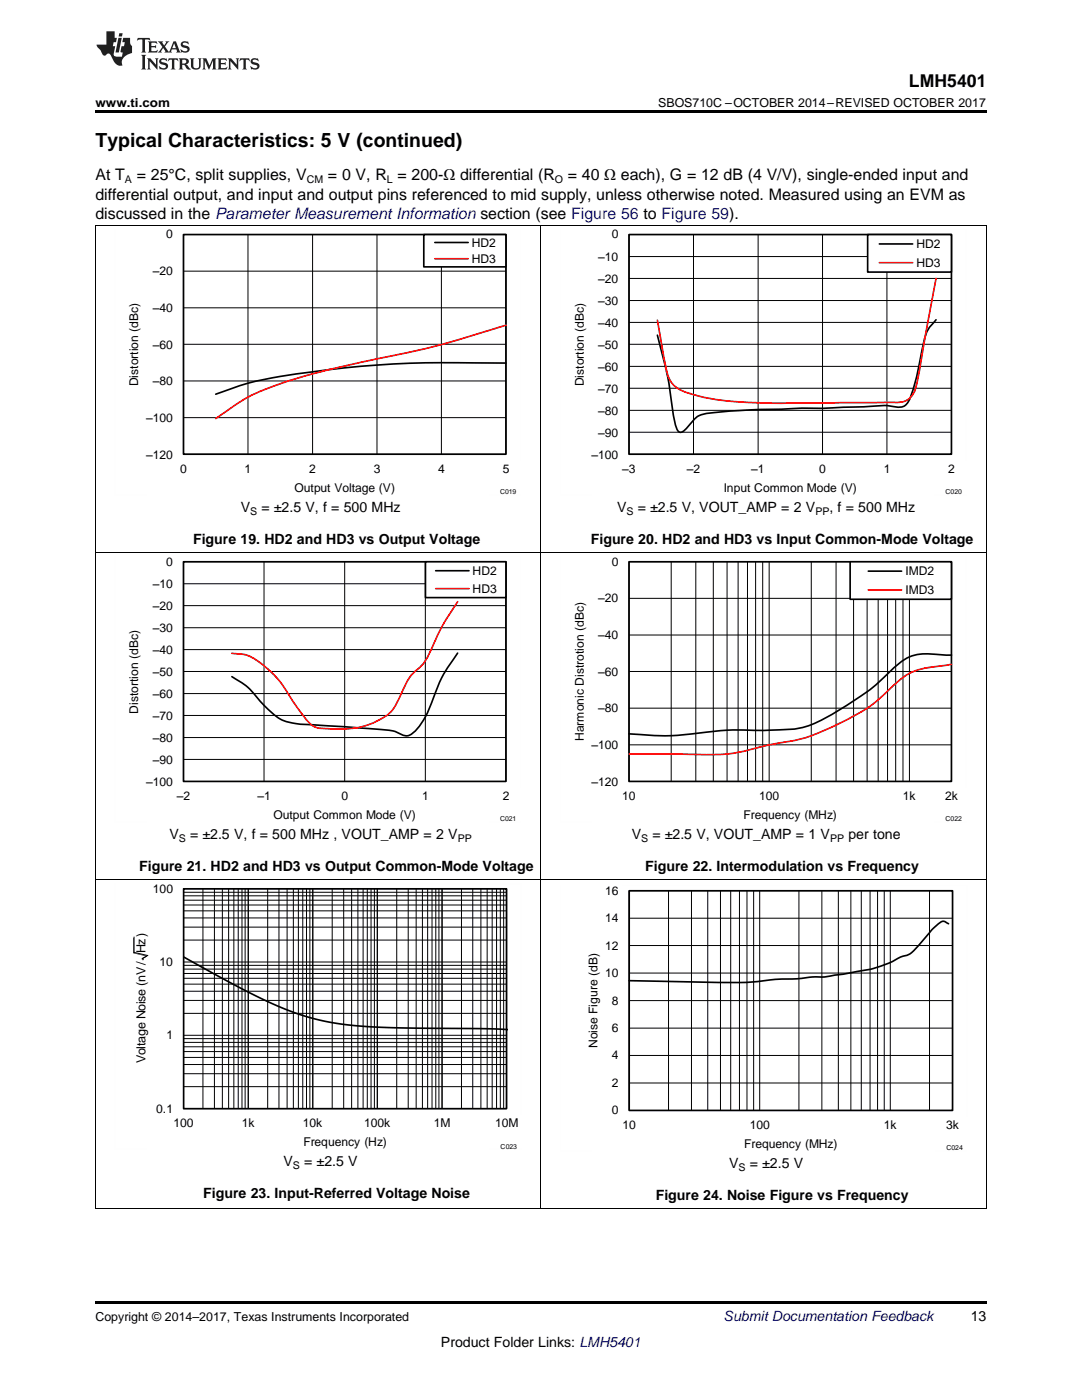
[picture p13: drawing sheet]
<svg xmlns="http://www.w3.org/2000/svg" width="216mm" height="279mm" viewBox="0 0 216 279" stroke-linecap="round" stroke-linejoin="round" font-family="sans-serif">
<defs><g id="words">
<text font-size="3.9" x="19" y="29.3">Typical Characteristics: 5 V (continued)</text>
<text font-size="3.5" x="181.4" y="17.3">LMH5401</text>
<g font-size="3.2">
<text x="19" y="36">At T</text>
<text x="27.3" y="36">= 25°C, split supplies, V</text>
<text x="65.4" y="36">= 0 V, R = 200-Ω differential (R</text>
<text x="113.3" y="36">= 40 Ω each), G = 12 dB (4 V/V), single-ended input and</text>
<text x="19" y="39.9">differential output, and input and output pins referenced to mid supply, unless otherwise noted. Measured using an EVM as</text>
<text x="19" y="43.7">discussed in the Parameter Measurement Information section (see Figure 56 to Figure 59).</text>
</g>
<g font-size="2.8">
<text x="48" y="102.2">V</text>
<text x="52.2" y="102.2">= ±2.5 V, f = 500 MHz</text>
<text x="123.1" y="102.2">V</text>
<text x="127.2" y="102.2">= ±2.5 V, VOUT_AMP = 2 V</text>
<text x="165.5" y="102.2">, f = 500 MHz</text>
<text x="38.5" y="108.5">Figure 19. HD2 and HD3 vs Output Voltage</text>
<text x="117.9" y="108.5">Figure 20. HD2 and HD3 vs Input Common-Mode Voltage</text>
<text x="33.8" y="167.5">V</text>
<text x="37.9" y="167.5">= ±2.5 V, f = 500 MHz , VOUT_AMP = 2 V</text>
<text x="126" y="167.5">V</text>
<text x="130.2" y="167.5">= ±2.5 V, VOUT_AMP = 1 V</text>
<text x="169.3" y="167.5">per tone</text>
<text x="27.8" y="173.8">Figure 21. HD2 and HD3 vs Output Common-Mode Voltage</text>
<text x="128.8" y="173.8">Figure 22. Intermodulation vs Frequency</text>
<text x="56.6" y="232.8">V</text>
<text x="60.7" y="232.8">= ±2.5 V</text>
<text x="145.5" y="233.2">V</text>
<text x="149.6" y="233.2">= ±2.5 V</text>
<text x="40.6" y="239.1">Figure 23. Input-Referred Voltage Noise</text>
<text x="130.8" y="239.5">Figure 24. Noise Figure vs Frequency</text>
<text x="193.7" y="263.6">13</text>
<text x="88" y="268.9">Product Folder Links: LMH5401</text>
</g>
<text font-size="2.8" fill="#0000c8" x="144.4" y="263.6">Submit Documentation Feedback</text>
<g font-size="2.5">
<text x="19" y="21.4">www.ti.com</text>
<text x="131.3" y="21.4">SBOS710C –OCTOBER 2014–REVISED OCTOBER 2017</text>
<text x="29.1" y="212.2" transform="rotate(-90 29.1 212.2)">Voltage Noise (nV/ Hz)</text>
<text x="19" y="263.6">Copyright © 2014–2017, Texas Instruments Incorporated</text>
</g>
<g font-size="2.4">
<text x="33.2" y="47.6">0</text>
<text x="122.1" y="47.6">0</text>
<text x="94.1" y="49.2">HD2</text>
<text x="94.1" y="52.4">HD3</text>
<text x="119.4" y="52">±10</text>
<text x="182.9" y="49.5">HD2</text>
<text x="182.9" y="53.2">HD3</text>
<text x="30.5" y="54.9">±20</text>
<text x="119.4" y="56.4">±20</text>
<text x="30.5" y="62.3">±40</text>
<text x="119.4" y="65.2">±40</text>
<text x="119.4" y="60.8">±30</text>
<text x="30.5" y="69.6">±60</text>
<text x="119.4" y="69.6">±50</text>
<text x="27.6" y="77.1" transform="rotate(-90 27.6 77.1)">Distortion (dBc)</text>
<text x="30.5" y="76.9">±80</text>
<text x="116.5" y="77.1" transform="rotate(-90 116.5 77.1)">Distortion (dBc)</text>
<text x="119.4" y="74">±60</text>
<text x="119.4" y="82.7">±80</text>
<text x="119.4" y="78.3">±70</text>
<text x="29.1" y="84.2">±100</text>
<text x="119.4" y="87.1">±90</text>
<text x="29.1" y="91.5">±120</text>
<text x="35.9" y="94.4">0</text>
<text x="48.8" y="94.4">1</text>
<text x="61.7" y="94.4">2</text>
<text x="74.6" y="94.4">3</text>
<text x="87.4" y="94.4">4</text>
<text x="100.3" y="94.4">5</text>
<text x="118" y="91.5">±100</text>
<text x="124.2" y="94.4">±3</text>
<text x="137" y="94.4">±2</text>
<text x="149.9" y="94.4">±1</text>
<text x="163.5" y="94.4">0</text>
<text x="176.3" y="94.4">1</text>
<text x="189.2" y="94.4">2</text>
<text x="58.8" y="98.2">Output Voltage (V)</text>
<text x="144.4" y="98.2">Input Common Mode (V)</text>
<text x="33.2" y="112.9">0</text>
<text x="122.1" y="112.9">0</text>
<text x="30.5" y="117.3">±10</text>
<text x="94.3" y="114.7">HD2</text>
<text x="94.3" y="118.3">HD3</text>
<text x="180.6" y="114.8">IMD2</text>
<text x="180.6" y="118.5">IMD3</text>
<text x="30.5" y="121.7">±20</text>
<text x="119.4" y="120.2">±20</text>
<text x="30.5" y="130.5">±40</text>
<text x="30.5" y="126.1">±30</text>
<text x="119.4" y="127.5">±40</text>
<text x="30.5" y="134.9">±50</text>
<text x="119.4" y="134.9">±60</text>
<text x="27.6" y="142.4" transform="rotate(-90 27.6 142.4)">Distortion (dBc)</text>
<text x="30.5" y="143.6">±70</text>
<text x="30.5" y="139.3">±60</text>
<text x="119.4" y="142.2">±80</text>
<text x="30.5" y="148">±80</text>
<text x="116.5" y="147.9" transform="rotate(-90 116.5 147.9)">Harmonic Distrotion (dBc)</text>
<text x="118" y="149.5">±100</text>
<text x="30.5" y="152.4">±90</text>
<text x="29.1" y="156.8">±100</text>
<text x="35.3" y="159.7">±2</text>
<text x="51.4" y="159.7">±1</text>
<text x="68.1" y="159.6">0</text>
<text x="84.2" y="159.6">1</text>
<text x="100.3" y="159.6">2</text>
<text x="118" y="156.8">±120</text>
<text x="124.2" y="159.7">10</text>
<text x="151.5" y="159.7">100</text>
<text x="180.2" y="159.7">1k</text>
<text x="188.6" y="159.7">2k</text>
<text x="54.6" y="163.5">Output Common Mode (V)</text>
<text x="148.4" y="163.5">Frequency (MHz)</text>
<text x="30.5" y="178.2">100</text>
<text x="120.8" y="178.5">16</text>
<text x="120.8" y="184">14</text>
<text x="120.8" y="189.5">12</text>
<text x="31.8" y="192.8">10</text>
<text x="120.8" y="195">10</text>
<text x="122.1" y="200.5">8</text>
<text x="33.2" y="207.4">1</text>
<text x="119.2" y="209.2" transform="rotate(-90 119.2 209.2)">Noise Figure (dB)</text>
<text x="122.1" y="206">6</text>
<text x="122.1" y="211.4">4</text>
<text x="122.1" y="216.9">2</text>
<text x="31.2" y="222.1">0.1</text>
<text x="34.6" y="225">100</text>
<text x="48.2" y="225">1k</text>
<text x="60.5" y="225">10k</text>
<text x="72.7" y="225">100k</text>
<text x="86.6" y="225">1M</text>
<text x="98.8" y="225">10M</text>
<text x="122.1" y="222.4">0</text>
<text x="124.2" y="225.3">10</text>
<text x="149.6" y="225.3">100</text>
<text x="176.4" y="225.3">1k</text>
<text x="188.8" y="225.3">3k</text>
<text x="60.5" y="228.8">Frequency (Hz)</text>
<text x="148.5" y="229.1">Frequency (MHz)</text>
</g>
<g font-size="2.1">
<text x="24.9" y="36.6">A</text>
<text x="61.2" y="36.6">CM</text>
<text x="77.2" y="36.6">L</text>
<text x="110.7" y="36.6">O</text>
<text x="49.9" y="102.8">S</text>
<text x="125" y="102.8">S</text>
<text x="162.7" y="102.8">PP</text>
<text x="35.7" y="168.1">S</text>
<text x="91.3" y="168.1">PP</text>
<text x="127.9" y="168.1">S</text>
<text x="165.6" y="168.1">PP</text>
<text x="58.5" y="233.4">S</text>
<text x="147.4" y="233.7">S</text>
</g>
<g font-size="1.4">
<text x="99.8" y="98.6">C019</text>
<text x="188.7" y="98.6">C020</text>
<text x="99.8" y="163.9">C021</text>
<text x="188.7" y="163.9">C022</text>
<text x="99.9" y="229.2">C023</text>
<text x="188.9" y="229.6">C024</text>
</g>
</g></defs>
<path d="M19 241.2l.2 .1zM196.7 241.2l.1 .1zM19 259.7h177.8v.5h-177.8z" fill="#000"/>
<g fill="none" stroke="#000" stroke-width=".2">
<path d="M19.1 110.3v131M36.6 112.1h64.4v43.9h-64.4zM36.6 116.5h64.4M52.7 112.1v43.9M68.8 112.1v43.9M84.9 112.1v43.9M107.9 110.3v131M196.8 110.3v131M36.6 138.4h64.4M36.6 134h64.4M36.6 129.6h64.4M36.6 125.3h64.4"/>
<path d="M36.6 120.9h64.4M36.6 151.6h64.4M36.6 147.2h64.4M36.6 142.8h64.4M19 175.6h177.8M36.6 179.7h64.5M36.6 178.8h64.5M36.6 178.1h64.5M36.6 177.4h64.5v43.8h-64.5zM40.5 177.4v43.8M42.8 177.4v43.8M44.4 177.4v43.8"/>
<path d="M45.6 177.4v43.8M46.7 177.4v43.8M47.5 177.4v43.8M48.3 177.4v43.8M48.9 177.4v43.8M49.5 177.4v43.8M53.4 177.4v43.8M55.7 177.4v43.8M57.3 177.4v43.8M58.5 177.4v43.8M59.5 177.4v43.8M60.4 177.4v43.8"/>
<path d="M61.2 177.4v43.8M61.8 177.4v43.8M62.4 177.4v43.8M66.3 177.4v43.8M68.6 177.4v43.8M70.2 177.4v43.8M71.4 177.4v43.8M72.5 177.4v43.8M73.3 177.4v43.8M74 177.4v43.8M74.7 177.4v43.8M75.3 177.4v43.8"/>
<path d="M79.2 177.4v43.8M81.5 177.4v43.8M83 177.4v43.8M84.3 177.4v43.8M85.3 177.4v43.8M86.2 177.4v43.8M87 177.4v43.8M87.6 177.4v43.8M88.2 177.4v43.8M92.1 177.4v43.8M94.3 177.4v43.8M96 177.4v43.8"/>
<path d="M97.2 177.4v43.8M98.2 177.4v43.8M99.1 177.4v43.8M99.8 177.4v43.8M100.5 177.4v43.8M125.5 177.8h64.6v43.8h-64.6zM133.4 177.8v43.8M138 177.8v43.8M141.2 177.8v43.8M143.8 177.8v43.8M145.8 177.8v43.8M147.6 177.8v43.8"/>
<path d="M149 177.8v43.8M150.4 177.8v43.8M151.6 177.8v43.8M159.4 177.8v43.8M164 177.8v43.8M167.3 177.8v43.8M169.8 177.8v43.8M171.9 177.8v43.8M173.6 177.8v43.8M175.1 177.8v43.8M176.4 177.8v43.8M177.6 177.8v43.8"/>
<path d="M185.5 177.8v43.8M26.8 187v3.1l2.7 .6M29.5 190.7l-1.1 .6 .2 .2M36.6 199.7h64.5M36.6 197.8h64.5M36.6 196.4h64.5M36.6 195.2h64.5M36.6 194.3h64.5M36.6 193.4h64.5M36.6 192.7h64.5M36.6 187.6h64.5M36.6 185h64.5"/>
<path d="M36.6 183.2h64.5M36.6 181.8h64.5M36.6 180.6h64.5M36.6 192h64.5M125.5 199.7h64.6M125.5 194.2h64.6M125.5 188.7h64.6M125.5 183.2h64.6M36.6 216.9h64.5M36.6 214.3h64.5M36.6 212.4h64.5M36.6 211h64.5"/>
<path d="M36.6 209.9h64.5M36.6 208.9h64.5M36.6 208h64.5M36.6 207.3h64.5M36.6 202.2h64.5M36.6 206.6h64.5M125.5 216.1h64.6M125.5 210.6h64.6M125.5 205.2h64.6M19 241.2h177.8"/>
</g>
<path d="M36.6 112.1h64.3v43.8h-64.3zM91.3 130.3l-.4 .6a29 29 0 0 0-5 9.8 13.5 13.5 0 0 1-3.8 5.8 2.06 2.06 0 0 1-2.6-.2 13.8 13.8 0 0 0-4.8-.8l-9.1-.6a52.2 52.2 0 0 1-8.6-.9 13.9 13.9 0 0 1-5.2-4.2 14.4 14.4 0 0 0-5.5-4.8M36.6 177.4h64.5v43.9h-64.5zM125.5 177.8h64.6v43.8h-64.6zM36.6 191l10.3 5.6 6.5 3.3 5.5 2.2 5.1 1.5 5.2 .9 5.8 .5 26.4 .5M189.3 184.4l-.3-.2a1.12 1.12 0 0 0-1.8 .2l-1.7 1.7a29.5 29.5 0 0 1-4.1 4.4 11.5 11.5 0 0 0-3.9 1.7 28.7 28.7 0 0 1-7.9 2l-.9 .1a39.9 39.9 0 0 1-7.5 .8l-2.2 .2-4.8 .2a59.3 59.3 0 0 1-12.8 .5l-15.9-.3" fill="none" stroke="#000" stroke-width=".33"/>
<path d="M22.9 176.3v53.1M35.3 176.3h68.7M104 176.3v46.1M111.8 176.7v53.1M124.2 176.7h68.8M193 176.7v46.1M22.9 229.4h6.3M97.7 229.4h6.3M111.8 229.7h6.3M186.7 229.7h6.3" fill="none" stroke="#fefefe" stroke-width=".2" stroke-dasharray=".4 .1" stroke-linecap="butt"/>
<path d="M26.6 187.2h.1v3l2.6 .6-.9 .7v.2l-.2-.4 .9-.5-2.5-.6z" fill-rule="evenodd" fill="#000"/>
<path d="M91.3 120.1l-1.2 1.8a44.9 44.9 0 0 0-4.5 8.7l-.7 1.3-.9 1.1a9.5 9.5 0 0 0-3.5 4.6l-.4 .9a8.3 8.3 0 0 1-3.5 4.7 17.7 17.7 0 0 1-11.6 2.2 4.1 4.1 0 0 1-4-2l-2.7-3.6a20.6 20.6 0 0 0-8.8-9l-1.1-.2-2.1-.2" fill="none" stroke="#f00" stroke-width=".33"/>
<path d="M84.9 112.1h16v7.2h-16z" fill-rule="evenodd" fill="#fff"/>
<path d="M84.9 112.1h16v7.2h-16zM86.9 113.9h6.7M125.5 112.1h64.3v43.8h-64.3zM189.9 130.7h-1.9a11.5 11.5 0 0 0-7.3 .8 49.5 49.5 0 0 0-6 5.2l-2.6 2a54.1 54.1 0 0 1-11.3 6.3 32.6 32.6 0 0 1-8.2 .8 70.9 70.9 0 0 0-15.8 .8 56.8 56.8 0 0 1-11.3-.1" fill="none" stroke="#000" stroke-width=".33"/>
<path d="M86.9 117.5h6.7M189.9 132.6a43.6 43.6 0 0 0-7.5 1.4 20.5 20.5 0 0 0-6.1 4.7 35.5 35.5 0 0 1-10.4 6.5 32 32 0 0 1-11.5 3.3l-1.8 .4a36.5 36.5 0 0 1-14.7 1.7l-12.4-.1" fill="none" stroke="#f00" stroke-width=".33"/>
<path d="M22.9 111v53.1M35.3 111h68.6M103.9 111v46.1M22.9 164.1h6.3M97.6 164.1h6.3" fill="none" stroke="#fefefe" stroke-width=".2" stroke-dasharray=".4 .1" stroke-linecap="butt"/>
<g fill="none" stroke="#000" stroke-width=".2">
<path d="M125.5 112.1h64.4v43.9h-64.4zM125.5 119.4h64.4M133.9 112.1v43.9M138.8 112.1v43.9M142.3 112.1v43.9M145.1 112.1v43.9M147.3 112.1v43.9M149.2 112.1v43.9M150.8 112.1v43.9M152.2 112.1v43.9M153.5 112.1v43.9M161.9 112.1v43.9"/>
<path d="M166.8 112.1v43.9M170.3 112.1v43.9M173 112.1v43.9M175.2 112.1v43.9M177.1 112.1v43.9M178.7 112.1v43.9M180.2 112.1v43.9M181.5 112.1v43.9M125.5 134h64.4M125.5 126.7h64.4M125.5 148.6h64.4M125.5 141.3h64.4"/>
</g>
<path d="M169.6 112.1h20.2v7.5h-20.2z" fill-rule="evenodd" fill="#fff"/>
<path d="M36.6 46.8h64.3v43.8h-64.3zM101 72.5l-12.9-.1-7.2 .1-9.7 .7-7.2 .8a90.4 90.4 0 0 0-16.9 3.2l-4.1 1.5M169.6 112.1h20.2v7.5h-20.2zM173.3 114h6.6" fill="none" stroke="#000" stroke-width=".33"/>
<path d="M101 64.9l-4.9 1.5a180.8 180.8 0 0 1-23.3 5.7l-2.4 .6a94.3 94.3 0 0 0-20.9 6.6l-6.5 4.2M173.3 117.7h6.6" fill="none" stroke="#f00" stroke-width=".33"/>
<path d="M111.8 111v53.1M124.2 111h68.6M192.8 111v46.1M111.8 164.1h6.3M186.5 164.1h6.3" fill="none" stroke="#fefefe" stroke-width=".2" stroke-dasharray=".4 .1" stroke-linecap="butt"/>
<g fill="none" stroke="#000" stroke-width=".2">
<path d="M19.1 45v65.3M36.6 46.8h64.4v43.9h-64.4zM36.6 54.1h64.4M49.5 46.8v43.9M62.4 46.8v43.9M75.2 46.8v43.9M88.1 46.8v43.9M107.9 45v65.3M196.8 45v65.3M36.6 76h64.4M36.6 68.7h64.4M36.6 61.4h64.4"/>
<path d="M36.6 83.3h64.4M19 110.3h177.8"/>
</g>
<path d="M84.6 46.8h16.3v6.5h-16.3z" fill-rule="evenodd" fill="#fff"/>
<path d="M84.6 46.8h16.3v6.5h-16.3zM86.8 48.4h6.6M125.5 46.8h64.3v43.8h-64.3zM186.8 63.8a8.1 8.1 0 0 0-2.7 5.5l-1 5.1a28.1 28.1 0 0 1-1.8 5.8 2.29 2.29 0 0 1-2.9 1 27.6 27.6 0 0 0-6.6 0l-22.4 .6a65.4 65.4 0 0 0-9.4 1 7.4 7.4 0 0 0-3 2.7l-.9 .7-.4 .1a3 3 0 0 1-1.1-2.3l-.2-1a91.5 91.5 0 0 0-3.2-16.1" fill="none" stroke="#000" stroke-width=".33"/>
<path d="M86.8 51.6h6.6M186.8 55.6l-2.8 15.3a42.5 42.5 0 0 1-1.6 7.4 3.7 3.7 0 0 1-4 2l-26.6 .1a45.3 45.3 0 0 1-16-2.6 4.9 4.9 0 0 1-2.8-3.8l-1.8-10.1" fill="none" stroke="#f00" stroke-width=".33"/>
<path d="M22.9 45.7v53.1M35.3 45.7h68.6M103.9 45.7v46.1M22.9 98.8h6.3M97.6 98.8h6.3" fill="none" stroke="#fefefe" stroke-width=".2" stroke-dasharray=".4 .1" stroke-linecap="butt"/>
<g fill="none" stroke="#000" stroke-width=".2">
<path d="M125.5 46.8h64.4v43.9h-64.4zM125.5 60h64.4M125.5 55.6h64.4M125.5 51.2h64.4M138.4 46.8v43.9M151.3 46.8v43.9M164.1 46.8v43.9M177 46.8v43.9M125.5 77.5h64.4M125.5 73.1h64.4M125.5 68.7h64.4M125.5 64.3h64.4"/>
<path d="M125.5 86.3h64.4M125.5 81.9h64.4"/>
</g>
<path d="M173.1 46.8h16.7v7.5h-16.7z" fill-rule="evenodd" fill="#fff"/>
<path d="M173.1 46.8h16.7v7.5h-16.7zM175.5 48.7h6.6" fill="none" stroke="#000" stroke-width=".33"/>
<path d="M175.5 52.4h6.6" fill="none" stroke="#f00" stroke-width=".33"/>
<path d="M111.8 45.7v53.1M124.2 45.7h68.6M192.8 45.7v46.1M111.8 98.8h6.3M186.5 98.8h6.3" fill="none" stroke="#fefefe" stroke-width=".2" stroke-dasharray=".4 .1" stroke-linecap="butt"/>
<path d="M19 45h177.8" fill="none" stroke="#000" stroke-width=".2"/>
<path d="M19 22h177.8v.5h-177.8z" fill="#000"/>
<g fill="#231f20">
<path d="M27.5 7.6l-.1 .5 .4-.2h.6v.1v2.1l-.2 .4h1l-.3-.4v-2.1l.1-.1h.5l.5 .2-.2-.5zM29.5 8.3l.2 .3v1.5l-.2 .4h1.8l.2-.6a1.04 1.04 0 0 1-1.3 .2v-.7h.6l.3 .2v-.6l-.3 .2h-.6v-.6l.8-.1 .4 .3-.2-.5zM31.5 8.3l.9 1.1-.9 1.1h.8l-.2-.2 .5-.7 .4 .7-.2 .2h1.5l-.1-.2 .1-.4h.9l.1 .4-.2 .2h1l-.3-.3-.7-1.9h-.5l-.9 2-.8-1 .9-1h-.8l.1 .3-.3 .5-.4-.6 .2-.2zM34.7 8.6l.4 1h-.7zM36.3 8.4a.63 .63 0 0 0-.2 .7 .63 .63 0 0 0 .6 .4l.6 .2 .1 .2a.75 .75 0 0 1-.7 .4 .75 .75 0 0 1-.6-.5l.1 .7 .1-.1a1.11 1.11 0 0 0 1.5-.6 1.13 1.13 0 0 0-1.2-.8l-.1-.4a1.04 1.04 0 0 1 1.2 .2l-.2-.5-.1 .1-.5-.2zM28.2 10.9l.2 .4v2.2l-.2 .4h1l-.3-.4v-2.2l.3-.4zM29.3 11.6l.3 .4v1.5l-.3 .4h.8l-.2-.4v-1.3l1.5 1.7v-1.9l.2-.4h-.7l.2 .4v.9l-1.1-1.3zM32 11.8a.62 .62 0 0 0-.2 .7 .62 .62 0 0 0 .6 .4l.6 .1 .1 .3a.76 .76 0 0 1-.7 .3 .76 .76 0 0 1-.6-.4l.1 .7 .1-.1a1.11 1.11 0 0 0 1.5-.6 1.13 1.13 0 0 0-1.2-.8l-.1-.4a1.04 1.04 0 0 1 1.2 .2l-.2-.6-.1 .1-.5-.1zM33.7 11.6l-.2 .6a.61 .61 0 0 1 .8-.3v1.6l-.2 .4h.9l-.2-.4v-1.6a.63 .63 0 0 1 .8 .3l-.2-.6zM35.6 11.6l.3 .4v1.5l-.3 .4h1l-.2-.2v-.8l.5 .2a.76 .76 0 0 0 1.2 .7l-1-1a.58 .58 0 0 0 .6-.5 .58 .58 0 0 0-.5-.6zM36.4 11.9h.1a.45 .45 0 0 1 .5 .1 .45 .45 0 0 1 .1 .5l-.7 .2zM37.9 11.6l.2 .2a2.17 2.17 0 0 0 .3 1.9 .99 .99 0 0 0 1.6-.6v-1.1l.2-.4h-.7l.2 .2a1.92 1.92 0 0 1-.2 1.8 .6 .6 0 0 1-.9-.5v-1.1l.2-.4zM40.4 11.6l.2 .4v1.5l-.2 .4h.7l-.2-.4v-1.4l.8 1.8 .8-1.8v1.4l-.2 .4h.9l-.2-.4v-1.5l.2-.4h-.8l-.6 1.5-.6-1.5zM43.4 11.6l.2 .4v1.5l-.2 .4h1.8l.2-.6a1.04 1.04 0 0 1-1.3 .1v-.6h.5l.4 .2v-.6l-.4 .2h-.5v-.7h.8l.3 .3-.1-.6zM45.5 11.6l.2 .4v1.5l-.2 .4h.7l-.2-.4v-1.3l1.5 1.7v-1.9l.2-.4h-.7l.2 .4v.9l-1.1-1.3zM47.9 11.6l-.1 .6a.61 .61 0 0 1 .8-.3v1.6l-.3 .4h1l-.3-.4 .1-1.6a.63 .63 0 0 1 .7 .3l-.1-.6zM50.2 11.8a.62 .62 0 0 0-.2 .7 .62 .62 0 0 0 .6 .4l.6 .1 .2 .3a.76 .76 0 0 1-.8 .3 .76 .76 0 0 1-.6-.4l.1 .7 .2-.1a1.11 1.11 0 0 0 1.5-.6 1.13 1.13 0 0 0-1.3-.8l-.1-.4a1.04 1.04 0 0 1 1.2 .2l-.1-.6-.2 .1-.5-.1z"/>
<path d="M21.2 6.3v2.6h-1.9l.1 .4 .7 .9a.91 .91 0 0 0 1 .8 .56 .56 0 0 1 .5-.3 .56 .56 0 0 1 .5 .3l.4 .8a1.53 1.53 0 0 0 1.9 1.2 1.54 1.54 0 0 1 1-2.1l.9-.3v-1.4a1.52 1.52 0 0 1-.3-1.6h-1.4l-.2 .8h.5l-.2 .8h-.4l-.2 1v.2l.4 .1-.2 .8a1.93 1.93 0 0 1-1.6-.3l.3-1.8h-.5l.2-.8h.4l.2-.8h-.4v-1.3zM23.6 7.6l-.6 2.9h.7l.6-2.9zM23.8 6.6l-.1 .7h.6l.2-.7z"/>
</g>
<use href="#words"/>
</svg>
